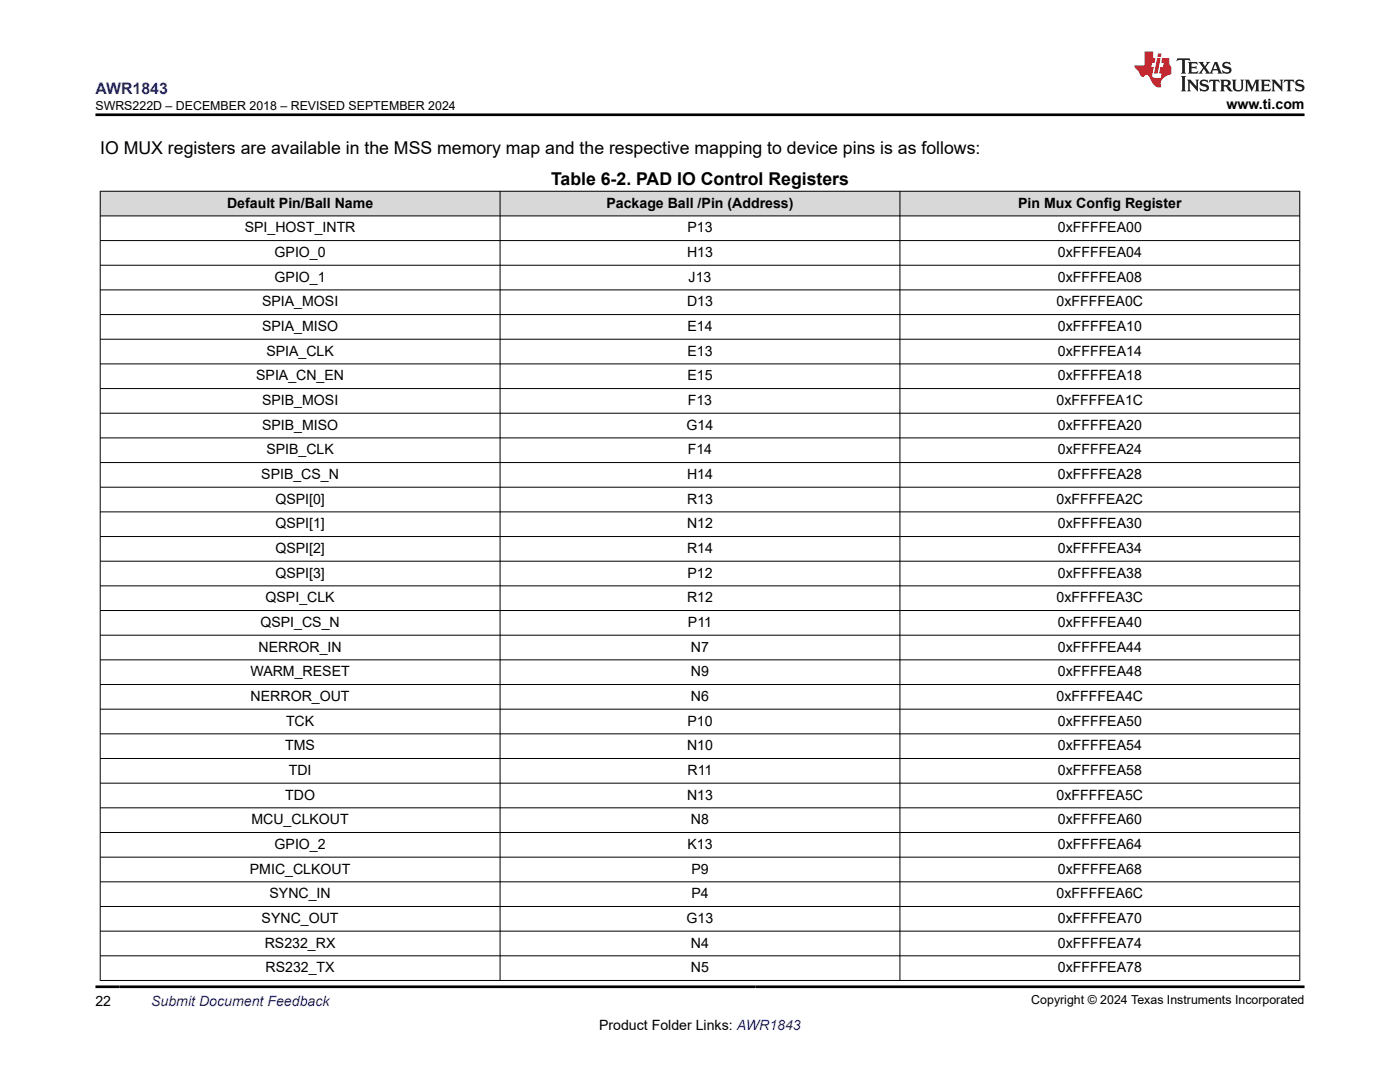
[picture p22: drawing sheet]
<svg xmlns="http://www.w3.org/2000/svg" width="279mm" height="216mm" viewBox="0 0 279 216" stroke-linecap="round" stroke-linejoin="round" font-family="sans-serif">
<defs><g id="words">
<g font-size="3.5">
<text x="20" y="30.6">IO MUX registers are available in the MSS memory map and the respective mapping to device pins is as follows:</text>
<text x="110" y="37">Table 6-2. PAD IO Control Registers</text>
</g>
<text font-size="3.2" fill="#00f" x="19" y="18.7">AWR1843</text>
<g font-size="2.8">
<text x="244.8" y="21.8">www.ti.com</text>
<text x="45.3" y="41.4">Default Pin/Ball Name</text>
<text x="121" y="41.4">Package Ball /Pin (Address)</text>
<text x="203.2" y="41.4">Pin Mux Config Register</text>
<text x="48.8" y="46.4">SPI_HOST_INTR</text>
<text x="137.2" y="46.4">P13</text>
<text x="211.1" y="46.4">0xFFFFEA00</text>
<text x="54.8" y="51.3">GPIO_0</text>
<text x="137.1" y="51.3">H13</text>
<text x="211.1" y="51.3">0xFFFFEA04</text>
<text x="54.8" y="56.2">GPIO_1</text>
<text x="137.4" y="56.2">J13</text>
<text x="211.1" y="56.2">0xFFFFEA08</text>
<text x="52.3" y="61.1">SPIA_MOSI</text>
<text x="137.1" y="61.1">D13</text>
<text x="210.9" y="61.1">0xFFFFEA0C</text>
<text x="52.3" y="66">SPIA_MISO</text>
<text x="53.2" y="71">SPIA_CLK</text>
<text x="137.2" y="66">E14</text>
<text x="137.2" y="71">E13</text>
<text x="211.1" y="66">0xFFFFEA10</text>
<text x="211.1" y="71">0xFFFFEA14</text>
<text x="51.1" y="75.9">SPIA_CN_EN</text>
<text x="137.2" y="75.9">E15</text>
<text x="211.1" y="75.9">0xFFFFEA18</text>
<text x="52.3" y="80.8">SPIB_MOSI</text>
<text x="137.3" y="80.8">F13</text>
<text x="210.9" y="80.8">0xFFFFEA1C</text>
<text x="52.3" y="85.7">SPIB_MISO</text>
<text x="137" y="85.7">G14</text>
<text x="211.1" y="85.7">0xFFFFEA20</text>
<text x="52.1" y="95.6">SPIB_CS_N</text>
<text x="53.2" y="90.6">SPIB_CLK</text>
<text x="137.1" y="95.6">H14</text>
<text x="137.3" y="90.6">F14</text>
<text x="211.1" y="90.6">0xFFFFEA24</text>
<text x="211.1" y="95.6">0xFFFFEA28</text>
<text x="55" y="100.5">QSPI[0]</text>
<text x="137.1" y="100.5">R13</text>
<text x="210.9" y="100.5">0xFFFFEA2C</text>
<text x="55" y="105.4">QSPI[1]</text>
<text x="137.1" y="105.4">N12</text>
<text x="211.1" y="105.4">0xFFFFEA30</text>
<text x="55" y="110.3">QSPI[2]</text>
<text x="137.1" y="110.3">R14</text>
<text x="211.1" y="110.3">0xFFFFEA34</text>
<text x="55" y="115.3">QSPI[3]</text>
<text x="137.2" y="115.3">P12</text>
<text x="211.1" y="115.3">0xFFFFEA38</text>
<text x="52" y="125.1">QSPI_CS_N</text>
<text x="53" y="120.2">QSPI_CLK</text>
<text x="137.1" y="120.2">R12</text>
<text x="137.3" y="125.1">P11</text>
<text x="210.9" y="120.2">0xFFFFEA3C</text>
<text x="211.1" y="125.1">0xFFFFEA40</text>
<text x="51.6" y="130">NERROR_IN</text>
<text x="137.9" y="130">N7</text>
<text x="211.1" y="130">0xFFFFEA44</text>
<text x="50" y="134.9">WARM_RESET</text>
<text x="137.9" y="134.9">N9</text>
<text x="211.1" y="134.9">0xFFFFEA48</text>
<text x="50" y="139.9">NERROR_OUT</text>
<text x="137.9" y="139.9">N6</text>
<text x="210.9" y="139.9">0xFFFFEA4C</text>
<text x="56.9" y="149.7">TMS</text>
<text x="57.1" y="144.8">TCK</text>
<text x="137.1" y="149.7">N10</text>
<text x="137.2" y="144.8">P10</text>
<text x="211.1" y="144.8">0xFFFFEA50</text>
<text x="211.1" y="149.7">0xFFFFEA54</text>
<text x="57.6" y="154.6">TDI</text>
<text x="137.2" y="154.6">R11</text>
<text x="211.1" y="154.6">0xFFFFEA58</text>
<text x="56.9" y="159.5">TDO</text>
<text x="137.1" y="159.5">N13</text>
<text x="210.9" y="159.5">0xFFFFEA5C</text>
<text x="50.2" y="164.5">MCU_CLKOUT</text>
<text x="137.9" y="164.5">N8</text>
<text x="211.1" y="164.5">0xFFFFEA60</text>
<text x="54.8" y="169.4">GPIO_2</text>
<text x="137.2" y="169.4">K13</text>
<text x="211.1" y="169.4">0xFFFFEA64</text>
<text x="49.9" y="174.3">PMIC_CLKOUT</text>
<text x="53.8" y="179.2">SYNC_IN</text>
<text x="138" y="174.3">P9</text>
<text x="138" y="179.2">P4</text>
<text x="210.9" y="179.2">0xFFFFEA6C</text>
<text x="211.1" y="174.3">0xFFFFEA68</text>
<text x="52.2" y="184.2">SYNC_OUT</text>
<text x="137" y="184.2">G13</text>
<text x="211.1" y="184.2">0xFFFFEA70</text>
<text x="52.8" y="189.1">RS232_RX</text>
<text x="137.9" y="189.1">N4</text>
<text x="211.1" y="189.1">0xFFFFEA74</text>
<text x="53" y="194">RS232_TX</text>
<text x="137.9" y="194">N5</text>
<text x="211.1" y="194">0xFFFFEA78</text>
<text x="19" y="200.7">22</text>
<text x="119.6" y="205.5">Product Folder Links: AWR1843</text>
</g>
<text font-size="2.8" fill="#00f" x="30.2" y="200.7">Submit Document Feedback</text>
<g font-size="2.5">
<text x="19" y="21.9">SWRS222D – DECEMBER 2018 – REVISED SEPTEMBER 2024</text>
<text x="205.8" y="200.4">Copyright © 2024 Texas Instruments Incorporated</text>
</g>
</g></defs>
<g fill="#d8d8d8">
<path d="M20 38.2h239.4v4.9h-239.4z" fill-rule="evenodd"/>
<path d="M20.1 38.2h79.6v4.8h-79.6z" fill-rule="evenodd"/>
<path d="M99.9 38.2h79.6v4.8h-79.6z" fill-rule="evenodd"/>
<path d="M179.7 38.2h79.6v4.8h-79.6z" fill-rule="evenodd"/>
</g>
<g fill="none" stroke="#000" stroke-width=".2">
<path d="M19.9 38.2h239.6M20 38.1v157.6M99.8 38.1v157.6M179.6 38.1v157.6M259.4 38.1v157.6M19.9 43.1h239.6M19.9 48h239.6M19.9 52.9h239.6M19.9 57.8h239.6M19.9 62.8h239.6M19.9 67.7h239.6M19.9 72.6h239.6"/>
<path d="M19.9 77.5h239.6M19.9 82.5h239.6M19.9 87.4h239.6M19.9 92.3h239.6M19.9 97.2h239.6M19.9 102.1h239.6M19.9 107.1h239.6M19.9 112h239.6M19.9 116.9h239.6M19.9 121.8h239.6M19.9 126.7h239.6M19.9 131.7h239.6"/>
<path d="M19.9 136.6h239.6M19.9 141.5h239.6M19.9 146.4h239.6M19.9 151.4h239.6M19.9 156.3h239.6M19.9 161.2h239.6M19.9 166.1h239.6M19.9 171h239.6M19.9 176h239.6M19.9 180.9h239.6M19.9 185.8h239.6M19.9 190.7h239.6"/>
<path d="M19.9 195.6h239.6"/>
</g>
<path d="M235 11.6l-.2 .6 .5-.2h.6v.1v2.2l-.2 .4h1l-.2-.4v-2.2v-.1h.5l.6 .2-.2-.6zM237.1 12.4l.2 .3v1.6l-.2 .4h1.9l.1-.6a1.08 1.08 0 0 1-1.3 .2v-.7h.6l.4 .2v-.7l-.4 .2h-.6v-.5l.2-.2a1 1 0 0 1 1 .3l-.1-.5zM239.2 12.4l.9 1.1-1 1.2h.9l-.2-.2 .5-.8 .4 .8-.2 .2h1.6l-.2-.2 .2-.5h.9l.1 .5-.1 .2h.9l-.2-.4-.8-1.9h-.5l-.9 2.1-.9-1.1 .9-1h-.8l.2 .2-.4 .6-.4-.6 .2-.2zM242.5 12.8l.4 1h-.7zM244.2 12.5a.65 .65 0 0 0-.2 .7 .65 .65 0 0 0 .6 .5l.6 .1 .1 .3a.79 .79 0 0 1-.7 .4 .79 .79 0 0 1-.7-.5l.1 .7 .2-.1a.93 .93 0 0 0 1.1 0 .93 .93 0 0 0 .4-.9 1.46 1.46 0 0 0-1.2-.6l-.1-.3a1.09 1.09 0 0 1 1.2 .2l-.2-.6-.1 .1-.5-.2zM235.7 15.2l.2 .4v2.2l-.2 .4h1l-.2-.4v-2.2l.2-.4zM236.9 15.9l.2 .4v1.5l-.2 .4h.8l-.3-.4 .1-1.3 1.6 1.8v-2l.2-.4h-.7l.1 .2 .1 1.1-1.2-1.3zM239.7 16a.65 .65 0 0 0-.2 .8 .65 .65 0 0 0 .6 .4l.6 .2 .1 .2a.79 .79 0 0 1-.7 .4 .79 .79 0 0 1-.7-.5l.1 .7 .2-.1a.93 .93 0 0 0 1.1 .1 .93 .93 0 0 0 .4-1 1.46 1.46 0 0 0-1.2-.5l-.1-.4a1.09 1.09 0 0 1 1.2 .2l-.1-.6-.2 .1-.5-.1zM241.4 15.9l-.1 .6a.63 .63 0 0 1 .8-.3v1.6l-.3 .4h1l-.2-.4v-1.6a.66 .66 0 0 1 .8 .3l-.1-.6zM243.5 15.9l.2 .4v1.5l-.2 .4h1l-.2-.2-.1-.7h.5l.1 .2a.79 .79 0 0 0 1.2 .6l-1-.9a.61 .61 0 0 0 .6-.6 .61 .61 0 0 0-.5-.7zM244.3 16.2h.1a.47 .47 0 0 1 .5 .1 .47 .47 0 0 1 .1 .5l-.1 .1-.7 .1zM245.8 15.9l.2 .2a2.27 2.27 0 0 0 .4 2 1.04 1.04 0 0 0 1.7-.7v-1.3l.2-.2h-.8l.2 .4v1.1a.6 .6 0 0 1-.6 .6 .6 .6 0 0 1-.6-.6v-1.1l.3-.4zM248.4 15.9l.2 .4v1.5l-.2 .4h.8l-.3-.4v-1.4l.9 1.9 .9-1.9v1.4l-.3 .4h1l-.2-.4v-1.5l.2-.4h-.8l-.7 1.5-.6-1.5zM251.6 15.9l.2 .4v1.5l-.2 .4h1.9l.1-.6a1.09 1.09 0 0 1-1.3 .2v-.7h.6l.4 .2v-.6l-.4 .2h-.6v-.6l.2-.1a1.01 1.01 0 0 1 1 .3l-.1-.6zM253.7 15.9l.3 .4v1.5l-.3 .4h.8l-.2-.4v-1.3l1.6 1.8v-2l.2-.4h-.7l.2 .2v1.1l-1.2-1.3zM256.3 15.9l-.1 .6a.63 .63 0 0 1 .8-.3v1.6l-.3 .4h1l-.2-.4v-1.6a.66 .66 0 0 1 .8 .3l-.1-.6zM258.7 16a.65 .65 0 0 0-.2 .8 .65 .65 0 0 0 .6 .4l.6 .2 .2 .2a.79 .79 0 0 1-.7 .4 .79 .79 0 0 1-.7-.5l.1 .7 .2-.1a.93 .93 0 0 0 1 .1 .93 .93 0 0 0 .5-1 1.46 1.46 0 0 0-1.3-.5v-.4a1.09 1.09 0 0 1 1.2 .2l-.2-.6-.2 .1-.5-.1z" fill="#231f20"/>
<path d="M228.4 10.3v2.7h-2l.1 .4 .8 1a.95 .95 0 0 0 1 .9 .59 .59 0 0 1 .5-.4 .59 .59 0 0 1 .5 .3l.4 .8a1.59 1.59 0 0 0 2.1 1.4 1.61 1.61 0 0 1 1-2.3l1-.3-.1-1.5a1.59 1.59 0 0 1-.3-1.7h-1.5l-.2 .9h.6l-.2 .9h-.5l-.2 .9v.3l.4 .1-.1 .9h-.7a.73 .73 0 0 1-1-.7l.3-1.5h-.5l.1-.9h.5l.2-.9h-.5v-1.3zM230.9 11.6l-.6 3.1h.7l.6-3.1zM231.1 10.7l-.1 .6h.7l.1-.6z" fill="#ed1c24"/>
<path d="M19 22.9h241.3M19 196.9h241.3" fill="none" stroke="#000" stroke-width=".53"/>
<use href="#words"/>
</svg>
